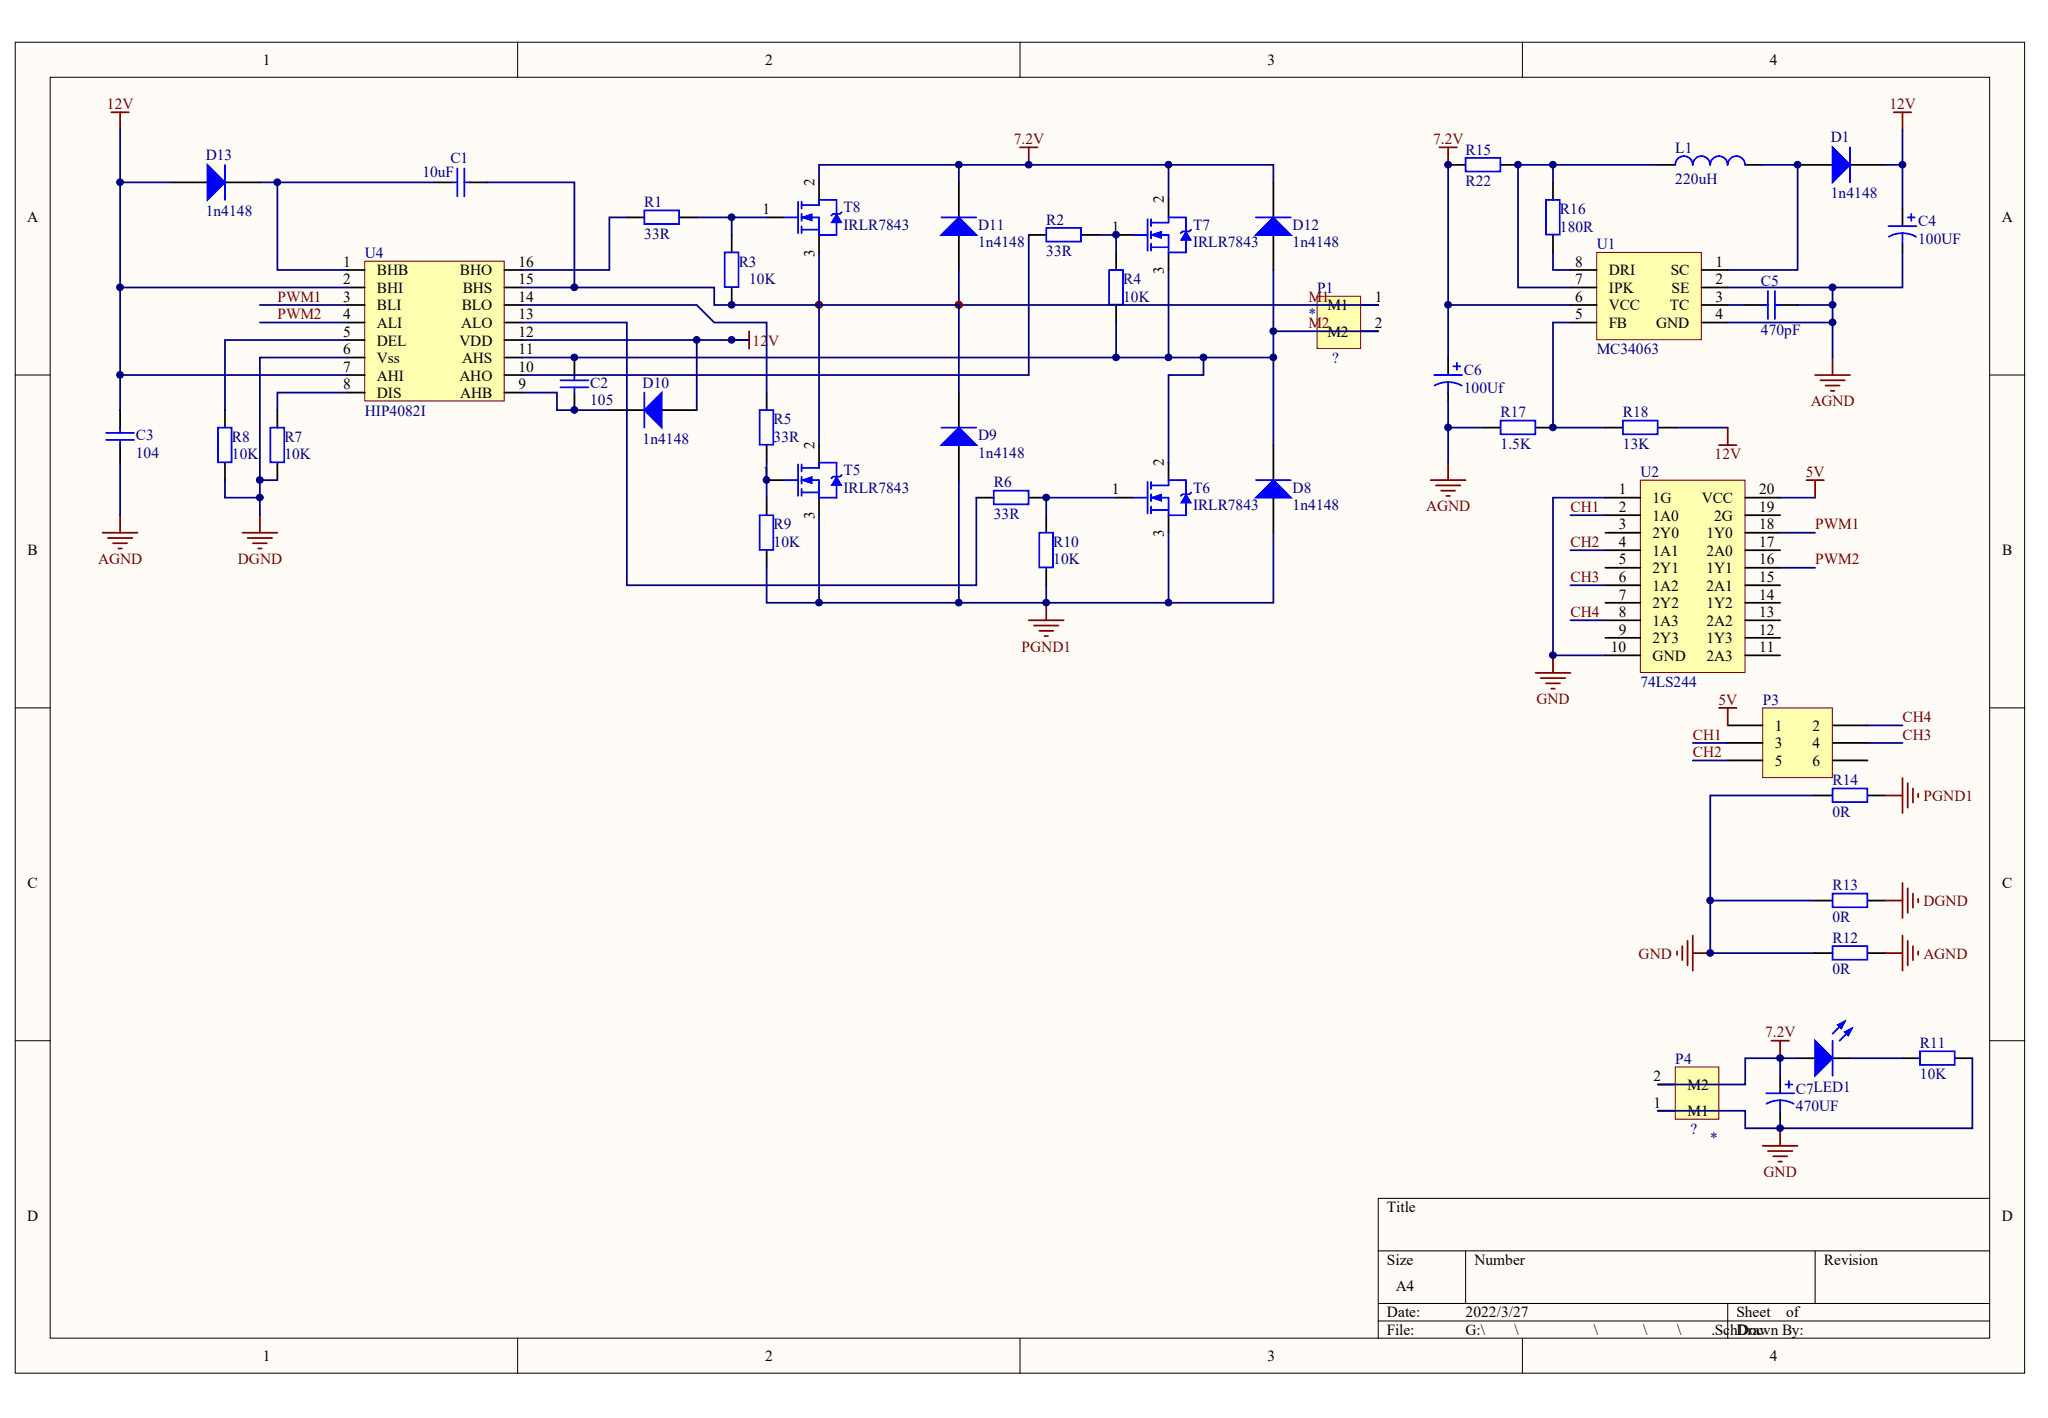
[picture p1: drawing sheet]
<svg xmlns="http://www.w3.org/2000/svg" width="289mm" height="200mm" viewBox="0 0 289 200" stroke-linecap="round" stroke-linejoin="round" font-family="sans-serif">
<defs><g id="words">
<g font-size="2.2">
<text x="37.1" y="9.2">1</text>
<text x="107.9" y="9.2">2</text>
<text x="178.8" y="9.2">3</text>
<text x="249.7" y="9.2">4</text>
<text x="3.9" y="31.4">A</text>
<text x="107.6" y="30.2">1</text>
<text x="156.9" y="32.7">1</text>
<text x="282.4" y="31.4">A</text>
<text x="48.4" y="37.6">1</text>
<text x="48.4" y="40.1">2</text>
<text x="53.2" y="38.9">BHB</text>
<text x="53.2" y="41.3">BHI</text>
<text x="64.9" y="38.9">BHO</text>
<text x="65.3" y="41.3">BHS</text>
<text x="73.1" y="40.1">15</text>
<text x="73.1" y="37.6">16</text>
<text x="222.2" y="40.1">7</text>
<text x="222.2" y="37.6">8</text>
<text x="227" y="41.3">IPK</text>
<text x="227" y="38.9">DRI</text>
<text x="235.7" y="38.9">SC</text>
<text x="235.8" y="41.3">SE</text>
<text x="242" y="37.6">1</text>
<text x="242" y="40.1">2</text>
<text x="48.4" y="42.6">3</text>
<text x="48.4" y="45">4</text>
<text x="48.4" y="47.5">5</text>
<text x="53.2" y="43.8">BLI</text>
<text x="53.2" y="46.3">ALI</text>
<text x="65.1" y="46.3">ALO</text>
<text x="65.1" y="43.8">BLO</text>
<text x="73.1" y="47.5">12</text>
<text x="73.1" y="45">13</text>
<text x="73.1" y="42.6">14</text>
<text x="187.3" y="43.8">M1</text>
<text x="187.3" y="47.5">M2</text>
<text x="193.9" y="42.6">1</text>
<text x="193.9" y="46.3">2</text>
<text x="222.2" y="45">5</text>
<text x="222.2" y="42.6">6</text>
<text x="227" y="46.3">FB</text>
<text x="227" y="43.8">VCC</text>
<text x="233.6" y="46.3">GND</text>
<text x="235.6" y="43.8">TC</text>
<text x="242" y="42.6">3</text>
<text x="242" y="45">4</text>
<text x="48.4" y="50">6</text>
<text x="48.4" y="52.4">7</text>
<text x="53.2" y="48.7">DEL</text>
<text x="53.2" y="51.2">Vss</text>
<text x="53.2" y="53.7">AHI</text>
<text x="64.8" y="53.7">AHO</text>
<text x="64.8" y="48.7">VDD</text>
<text x="65.2" y="51.2">AHS</text>
<text x="73.1" y="52.4">10</text>
<text x="73.1" y="50">11</text>
<text x="48.4" y="54.9">8</text>
<text x="53.2" y="56.2">DIS</text>
<text x="64.9" y="56.2">AHB</text>
<text x="73.1" y="54.9">9</text>
<text x="107.6" y="67.3">1</text>
<text x="156.9" y="69.7">1</text>
<text x="228.4" y="69.7">1</text>
<text x="233.1" y="71">1G</text>
<text x="240.1" y="71">VCC</text>
<text x="248.2" y="69.7">20</text>
<text x="228.4" y="72.2">2</text>
<text x="228.4" y="74.7">3</text>
<text x="228.4" y="77.2">4</text>
<text x="233.1" y="73.5">1A0</text>
<text x="233.1" y="75.9">2Y0</text>
<text x="240.7" y="75.9">1Y0</text>
<text x="241.8" y="73.5">2G</text>
<text x="248.2" y="77.2">17</text>
<text x="248.2" y="74.7">18</text>
<text x="248.2" y="72.2">19</text>
<text x="3.9" y="78.3">B</text>
<text x="228.4" y="79.6">5</text>
<text x="228.4" y="82.1">6</text>
<text x="233.1" y="78.4">1A1</text>
<text x="233.1" y="80.9">2Y1</text>
<text x="233.1" y="83.3">1A2</text>
<text x="240.7" y="80.9">1Y1</text>
<text x="240.8" y="83.3">2A1</text>
<text x="240.8" y="78.4">2A0</text>
<text x="248.2" y="82.1">15</text>
<text x="248.2" y="79.6">16</text>
<text x="282.5" y="78.3">B</text>
<text x="228.4" y="84.6">7</text>
<text x="228.4" y="87">8</text>
<text x="228.4" y="89.5">9</text>
<text x="233.1" y="85.8">2Y2</text>
<text x="233.1" y="88.3">1A3</text>
<text x="240.7" y="85.8">1Y2</text>
<text x="240.8" y="88.3">2A2</text>
<text x="248.2" y="89.5">12</text>
<text x="248.2" y="87">13</text>
<text x="248.2" y="84.6">14</text>
<text x="227.2" y="92">10</text>
<text x="233.1" y="90.7">2Y3</text>
<text x="233.1" y="93.2">GND</text>
<text x="240.7" y="90.7">1Y3</text>
<text x="240.8" y="93.2">2A3</text>
<text x="248.2" y="92">11</text>
<text x="250.4" y="103.1">1</text>
<text x="250.4" y="105.6">3</text>
<text x="255.7" y="103.1">2</text>
<text x="255.7" y="105.6">4</text>
<text x="250.4" y="108">5</text>
<text x="255.7" y="108">6</text>
<text x="3.9" y="125.3">C</text>
<text x="282.5" y="125.3">C</text>
<text x="233.3" y="152.5">2</text>
<text x="238.1" y="153.8">M2</text>
<text x="233.3" y="156.2">1</text>
<text x="238.1" y="157.5">M1</text>
<text x="3.9" y="172.2">D</text>
<text x="195.7" y="171">Title</text>
<text x="282.4" y="172.2">D</text>
<text x="195.7" y="178.4">Size</text>
<text x="208" y="178.4">Number</text>
<text x="257.3" y="178.4">Revision</text>
<text x="195.7" y="185.8">Date:</text>
<text x="196.9" y="182.1">A4</text>
<text x="206.8" y="185.8">2022/3/27</text>
<text x="245" y="185.8">Sheet</text>
<text x="252" y="185.8">of</text>
<text x="195.7" y="188.3">File:</text>
<text x="206.8" y="188.3">G:\</text>
<text x="213.7" y="188.3">\</text>
<text x="224.9" y="188.3">\</text>
<text x="231.8" y="188.3">\</text>
<text x="236.6" y="188.3">\</text>
<text x="241.4" y="188.3">.Sc</text>
<text x="244.1" y="188.3">hDoc</text>
<text x="245" y="188.3">Drawn By:</text>
<text x="37.1" y="192">1</text>
<text x="107.9" y="192">2</text>
<text x="178.8" y="192">3</text>
<text x="249.7" y="192">4</text>
</g>
<g font-size="2.2" fill="#800000">
<text x="15.1" y="15.4">12V</text>
<text x="266.5" y="15.4">12V</text>
<text x="143" y="20.3">7.2V</text>
<text x="202.2" y="20.3">7.2V</text>
<text x="39.1" y="42.6">PWM1</text>
<text x="39.1" y="45">PWM2</text>
<text x="184.6" y="42.6">M1</text>
<text x="184.6" y="46.3">M2</text>
<text x="106.2" y="48.7">12</text>
<text x="108.4" y="48.7">V</text>
<text x="255.5" y="57.3">AGND</text>
<text x="241.9" y="64.7">12V</text>
<text x="254.8" y="67.3">5V</text>
<text x="201.2" y="72.1">AGND</text>
<text x="221.6" y="72.2">CH1</text>
<text x="221.6" y="77.2">CH2</text>
<text x="256.1" y="74.7">PWM1</text>
<text x="13.9" y="79.6">AGND</text>
<text x="33.6" y="79.6">DGND</text>
<text x="221.6" y="82.1">CH3</text>
<text x="256.1" y="79.6">PWM2</text>
<text x="221.6" y="87">CH4</text>
<text x="144.1" y="91.9">PGND1</text>
<text x="216.7" y="99.3">GND</text>
<text x="242.4" y="99.4">5V</text>
<text x="268.4" y="101.9">CH4</text>
<text x="238.8" y="104.3">CH1</text>
<text x="238.8" y="106.8">CH2</text>
<text x="268.4" y="104.3">CH3</text>
<text x="271.4" y="113">PGND1</text>
<text x="271.4" y="127.8">DGND</text>
<text x="231.2" y="135.2">GND</text>
<text x="271.4" y="135.2">AGND</text>
<text x="249" y="146.3">7.2V</text>
<text x="248.8" y="166">GND</text>
</g>
<g font-size="2.2" fill="#000080">
<text x="29" y="22.5">D13</text>
<text x="63.5" y="23">C1</text>
<text x="206.8" y="21.8">R15</text>
<text x="236.3" y="21.6">L1</text>
<text x="258.3" y="20.1">D1</text>
<text x="59.6" y="25">10uF</text>
<text x="90.9" y="29.2">R1</text>
<text x="119" y="30">T8</text>
<text x="206.8" y="26.3">R22</text>
<text x="236.3" y="26">220uH</text>
<text x="258.3" y="28">1n4148</text>
<text x="29" y="30.5">1n4148</text>
<text x="90.9" y="33.7">33R</text>
<text x="119" y="32.4">IRLR7843</text>
<text x="138" y="32.4">D11</text>
<text x="138" y="34.9">1n4148</text>
<text x="147.6" y="31.7">R2</text>
<text x="168.3" y="32.4">T7</text>
<text x="168.3" y="34.9">IRLR7843</text>
<text x="182.4" y="32.4">D12</text>
<text x="182.4" y="34.9">1n4148</text>
<text x="220.1" y="30.2">R16</text>
<text x="220.1" y="32.7">180R</text>
<text x="225.3" y="35.2">U1</text>
<text x="270.6" y="31.9">C4</text>
<text x="270.6" y="34.4">100UF</text>
<text x="51.5" y="36.4">U4</text>
<text x="104.2" y="37.6">R3</text>
<text x="105.7" y="40.1">10K</text>
<text x="147.6" y="36.1">33R</text>
<text x="158.4" y="40.1">R4</text>
<text x="185.8" y="41.3">P1</text>
<text x="248.4" y="40.3">C5</text>
<text x="158.4" y="42.6">10K</text>
<text x="184.6" y="45">*</text>
<text x="248.4" y="47.3">470pF</text>
<text x="187.9" y="51.2">?</text>
<text x="206.5" y="52.9">C6</text>
<text x="225.3" y="50">MC34063</text>
<text x="51.5" y="58.6">HIP4082I</text>
<text x="83.3" y="54.7">C2</text>
<text x="83.3" y="57.1">105</text>
<text x="90.7" y="54.7">D10</text>
<text x="109.1" y="59.9">R5</text>
<text x="206.5" y="55.4">100Uf</text>
<text x="211.7" y="58.9">R17</text>
<text x="229" y="58.9">R18</text>
<text x="19.2" y="62.1">C3</text>
<text x="19.2" y="64.6">104</text>
<text x="32.7" y="62.3">R8</text>
<text x="32.7" y="64.8">10K</text>
<text x="40.1" y="62.3">R7</text>
<text x="40.1" y="64.8">10K</text>
<text x="90.7" y="62.6">1n4148</text>
<text x="109.1" y="62.3">33R</text>
<text x="138" y="62.1">D9</text>
<text x="138" y="64.6">1n4148</text>
<text x="211.7" y="63.3">1.5K</text>
<text x="229" y="63.3">13K</text>
<text x="119" y="67">T5</text>
<text x="119" y="69.5">IRLR7843</text>
<text x="140.2" y="68.8">R6</text>
<text x="168.3" y="69.5">T6</text>
<text x="168.3" y="72">IRLR7843</text>
<text x="182.4" y="69.5">D8</text>
<text x="182.4" y="72">1n4148</text>
<text x="231.4" y="67.3">U2</text>
<text x="109.1" y="74.7">R9</text>
<text x="109.1" y="77.2">10K</text>
<text x="140.2" y="73.2">33R</text>
<text x="148.6" y="77.2">R10</text>
<text x="148.6" y="79.6">10K</text>
<text x="231.4" y="96.9">74LS244</text>
<text x="248.7" y="99.4">P3</text>
<text x="258.5" y="110.8">R14</text>
<text x="258.5" y="115.2">0R</text>
<text x="258.5" y="125.6">R13</text>
<text x="258.5" y="130">0R</text>
<text x="258.5" y="133">R12</text>
<text x="258.5" y="137.4">0R</text>
<text x="270.9" y="147.8">R11</text>
<text x="236.3" y="150.1">P4</text>
<text x="253.4" y="154.3">C7LED1</text>
<text x="270.9" y="152.3">10K</text>
<text x="238.5" y="159.9">?</text>
<text x="241.3" y="161.2">*</text>
<text x="253.4" y="156.7">470UF</text>
</g>
<g font-size="2.1">
<text x="114.9" y="26.2" transform="rotate(-90 114.9 26.2)">2</text>
<text x="164.2" y="28.7" transform="rotate(-90 164.2 28.7)">2</text>
<text x="114.9" y="36.2" transform="rotate(-90 114.9 36.2)">3</text>
<text x="164.2" y="38.7" transform="rotate(-90 164.2 38.7)">3</text>
<text x="114.9" y="63.3" transform="rotate(-90 114.9 63.3)">2</text>
<text x="164.2" y="65.8" transform="rotate(-90 164.2 65.8)">2</text>
<text x="114.9" y="73.3" transform="rotate(-90 114.9 73.3)">3</text>
<text x="164.2" y="75.7" transform="rotate(-90 164.2 75.7)">3</text>
</g>
</g></defs>
<g fill="#fffcf8" stroke="#000" stroke-width=".14">
<path d="M2.2 6h283.4v187.7h-283.4z"/>
<path d="M7.1 10.9h273.6v177.9h-273.6z"/>
</g>
<g fill="none" stroke="#000" stroke-width=".14">
<path d="M73 6v4.9M143.9 6v4.9M214.8 6v4.9M2.2 52.9h4.9M280.7 52.9h5M2.2 99.9h4.9M280.7 99.9h5M2.2 146.8h4.9M280.7 146.8h5M194.4 176.5h86.3M206.8 176.5v7.4M256.1 176.5v7.4"/>
<path d="M280.7 169h-86.3v19.8M73 188.8v5M143.9 188.8v5M194.4 183.9h86.3M194.4 186.3h86.3M214.8 188.8v5M243.7 183.9v4.9"/>
</g>
<g fill="#000080" stroke="#000080" stroke-width=".14">
<circle cx="115.5" cy="43" r=".48"/>
<circle cx="135.3" cy="43" r=".48"/>
</g>
<path d="M51.5 36.8h19.6v19.8h-19.6z" fill="#ffffb0" stroke="#800000" stroke-width=".14"/>
<g fill="none" stroke="#000" stroke-width=".25">
<path d="M49 38.1h2.5M71.2 38.1h2.4M88.4 30.7h2.5M95.8 30.7h2.5M103.2 33.1v2.5M145.1 33.1h2.5M152.5 33.1h2.5M157.5 35.6v2.5M31.7 57.8v2.5M39.1 57.8v2.5M49 40.6h2.5M49 43h2.5"/>
<path d="M49 45.5h2.5M49 48h2.5M49 50.4h2.5M49 52.9h2.5M49 55.4h2.5M71.2 40.6h2.4M71.2 43h2.4M71.2 45.5h2.4M71.2 48h2.4M71.2 50.4h2.4M71.2 52.9h2.4M71.2 55.4h2.4"/>
<path d="M103.2 40.6v2.4M108.2 55.4v2.4M157.5 43v2.5M31.7 65.3v2.4M39.1 65.3v2.4M108.2 62.8v2.5M108.2 70.2v2.5M108.2 77.6v2.5M137.7 70.2h2.5M145.1 70.2h2.5M147.6 72.7v2.4M147.6 80.1v2.5"/>
</g>
<path d="M90.9 29.7h4.9v1.9h-4.9zM102.2 35.6h2v4.9h-2zM147.6 32.2h4.9v1.9h-4.9zM156.5 38.1h1.9v4.9h-1.9zM107.2 57.8h1.9v4.9h-1.9zM30.7 60.3h2v4.9h-2zM38.1 60.3h2v4.9h-2zM107.2 72.7h1.9v4.9h-1.9zM140.2 69.2h4.9v1.9h-4.9zM146.6 75.1h2v4.9h-2z" fill="none" stroke="#00f" stroke-width=".25"/>
<path d="M185.8 41.8h6.1v7.4h-6.1z" fill="#ffffb0" stroke="#800000" stroke-width=".14"/>
<g fill="none" stroke="#000" stroke-width=".25">
<path d="M24.3 25.7h5M31.7 25.7h5M61.3 25.7h2.5M66.2 25.7h2.5M108.2 30.7h2.4M115.6 25.7v2.5M115.6 33.1v2.5M135.3 25.7v5M135.3 33.1v5M157.5 33.1h2.4M164.9 28.2v2.5M164.9 35.6v2.5"/>
<path d="M179.6 25.7v5M179.6 33.1v5M253.6 23.3h4.9M261 23.3h4.9M16.9 57.8v2.5M81 50.4v2.5M81 55.4v2.4M86 57.8h4.9M93.4 57.8h4.9M135.3 55.4v4.9M192 43h2.4M192 46.7h2.4"/>
<path d="M16.9 62.8v2.5M108.2 67.7h2.4M115.6 62.8v2.5M115.6 70.2v2.5M135.3 62.8v4.9M157.5 70.2h2.4M164.9 65.3v2.4M164.9 72.7v2.4M179.6 62.8v4.9M179.6 70.2v4.9"/>
</g>
<g fill="none" stroke="#00f" stroke-width=".25">
<path d="M31.7 23.3v4.9M63.8 25.7h.7M64.5 23.7v4M65.5 23.7v4M65.5 25.7h.7M110.6 30.7h2M112.6 28.4v4.5M113.1 28.9h2.5v-.7h2.4v2M113.1 30.7h2.5v2.4h2.4v-1.7M113.1 28.4v1M113.1 30.2v1M113.1 31.9v1"/>
<path d="M113.1 32.4h2.5M118.8 29.9l-.3 .3h-1l-.2 .2M132.8 30.7h4.9M159.9 33.1h2M161.9 30.9v4.5M162.4 31.4h2.5v-.7h2.4v1.9M162.4 33.1h2.5v2.5h2.4v-1.7M162.4 30.9v1M162.4 32.6v1M162.4 34.4v1M162.4 34.9h2.5M168.1 32.4l-.3 .2h-1l-.2 .3"/>
<path d="M177.2 30.7h4.9M261 20.8v4.9M79.1 53.6h3.9M79.1 54.6h3.9M81 52.9v.7M81 54.6v.8M90.9 55.4v4.9M15 61.1h3.9M15 62h3.9M16.9 60.3v.8M16.9 62v.8M110.6 67.7h2"/>
<path d="M112.6 65.5v4.5M113.1 67.7h2.5v2.5h2.4v-1.7M113.1 66h2.5v-.7h2.4v1.9M113.1 69.5h2.5M113.1 65.5v1M113.1 67.2v1M113.1 69v1M118.8 67l-.3 .2h-1l-.2 .3M132.8 60.3h4.9M159.9 70.2h2M161.9 68v4.4M162.4 68.5h2.5v-.8h2.4v2"/>
<path d="M162.4 70.2h2.5v2.5h2.4v-1.8M162.4 71.9h2.5M162.4 68v1M162.4 69.7v1M162.4 71.4v1M168.1 69.5l-.3 .2h-1l-.2 .3M177.2 67.7h4.9"/>
</g>
<g fill="#00f" stroke="#00f" stroke-width=".14">
<path d="M162.4 70.2l1.5-.5v1z"/>
<path d="M167.3 69.7l.8 1.2h-1.5z"/>
<path d="M113.1 67.7l1.5-.5v1z"/>
<path d="M118 67.2l.8 1.3h-1.5z"/>
<path d="M113.1 30.7l1.5-.5v1z"/>
<path d="M118 30.2l.8 1.2h-1.5z"/>
<path d="M162.4 33.1l1.5-.5v1z"/>
<path d="M167.3 32.6l.8 1.3h-1.5z"/>
</g>
<g fill="#00f" stroke="#00f" stroke-width=".25">
<path d="M179.6 67.7l2.5 2.5h-4.9z"/>
<path d="M135.3 60.3l2.4 2.5h-4.9z"/>
<path d="M93.4 55.4v4.9l-2.5-2.5z"/>
<path d="M135.3 30.7l2.4 2.4h-4.9z"/>
<path d="M179.6 30.7l2.5 2.4h-4.9z"/>
<path d="M29.3 23.3l2.4 2.4-2.4 2.5z"/>
<path d="M258.5 20.8l2.5 2.5-2.5 2.4z"/>
</g>
<g fill="none" stroke="#800000" stroke-width=".25">
<path d="M15.7 15.8h2.5M16.9 15.8v2.5M143.9 20.8h2.5M145.1 20.8v2.5M103.2 48h2.5M105.7 46.7v2.5M14.5 75.1h4.9M15.2 75.9h3.5M16 76.6h1.9M16.7 77.4h.5M16.9 72.7v2.4M34.2 75.1h4.9"/>
<path d="M34.9 75.9h3.5M35.7 76.6h2M36.4 77.4h.5M36.7 72.7v2.4M145.1 87.5h5M145.9 88.2h3.4M146.6 89h2M147.4 89.7h.4M147.6 85v2.5"/>
</g>
<g fill="none" stroke="#000080" stroke-width=".25">
<path d="M16.9 18.3v39.5M16.9 25.7h7.4M36.7 25.7h24.6M39.1 25.7v12.4h9.9M68.7 25.7h12.3v14.9M88.4 30.7h-2.4v7.4h-12.4M98.3 30.7h9.9M103.2 30.7v2.4M115.6 25.7v-2.4h64v2.4M135.3 38.1v4.9h59.1M135.3 23.3v2.4M145.1 33.1v19.8h-71.5"/>
<path d="M155 33.1h2.5v2.5M164.9 23.3v4.9M164.9 38.1v12.3M179.6 38.1v8.6M16.9 40.6h32.1M16.9 52.9h32.1M36.7 43h12.3M36.7 45.5h12.3M49 48h-17.3v9.8M49 55.4h-9.9v2.4M49 50.4h-12.3v22.3M73.6 55.4h5v2.4h7.4"/>
<path d="M73.6 43h24.7l2.5 2.5h7.4v9.9M73.6 45.5h14.8v37.1h49.3v-12.4M73.6 40.6h27.2v2.4h34.5v12.4M73.6 48h32.1M73.6 50.4h106M98.3 48v9.8M157.5 45.5v4.9M169.8 50.4v2.5h-4.9v12.4M194.4 46.7h-14.8v16.1M16.9 65.3v7.4M31.7 67.7v2.5h5M36.7 67.7h2.4"/>
<path d="M108.2 65.3v4.9M115.6 72.7v12.3M157.5 70.2h-9.9v2.5M164.9 75.1v9.9M179.6 75.1v9.9h-71.4v-4.9M147.6 82.6v2.4"/>
</g>
<g fill="#800000" stroke="#800000" stroke-width=".14">
<circle cx="115.5" cy="43" r=".48"/>
<circle cx="135.3" cy="43" r=".48"/>
</g>
<path d="M225.3 35.6h14.7v12.3h-14.7z" fill="#ffffb0" stroke="#800000" stroke-width=".14"/>
<g fill="none" stroke="#000" stroke-width=".25">
<path d="M204.3 23.3h2.5M211.7 23.3h2.5M219.1 25.7v2.5M219.1 33.1v2.5M221.6 38.1h3.7M233.9 23.3h2.4M240 38.1h3.7M246.2 23.3h2.5M268.4 29.4v2.5M268.4 34.4v1.2M204.3 50.4v2.5M204.3 55.4v1.2"/>
<path d="M221.6 40.6h3.7M221.6 43h3.7M221.6 45.5h3.7M240 40.6h3.7M240 43h3.7M240 45.5h3.7M246.2 43h2.5M251.1 43h2.5M209.2 60.3h2.5M216.6 60.3h2.5M226.5 60.3h2.5M233.9 60.3h2.4"/>
</g>
<g fill="none" stroke="#00f" stroke-width=".25">
<path d="M206.8 22.3h4.9v1.9h-4.9zM218.1 28.2h2v4.9h-2zM238.8 23.3a1.22 1.22 0 0 0-1.2-1.3 1.22 1.22 0 0 0-1.3 1.3M241.3 23.3a1.22 1.22 0 0 0-1.3-1.3 1.22 1.22 0 0 0-1.2 1.3M243.7 23.3a1.22 1.22 0 0 0-1.2-1.3 1.22 1.22 0 0 0-1.2 1.3M246.2 23.3a1.22 1.22 0 0 0-1.2-1.3 1.22 1.22 0 0 0-1.3 1.3M266.4 31.9h4M268.4 32.9l.8 .1 1.1 .4M268.4 32.9l-.8 .1-1.1 .4M268.4 32.9v1.5M269.1 30.7h1M269.6 30.2v1"/>
<path d="M202.3 52.9h4M204.3 53.9l.8 .1 1.1 .4M204.3 53.9l-.8 .1-1.1 .4M204.3 53.9v1.5M205 51.7h1M205.5 51.2v1M211.7 59.3h4.9v2h-4.9zM229 59.3h4.9v2h-4.9zM248.7 43h.7M249.4 41v4M250.4 41v4M250.4 43h.7"/>
</g>
<g fill="none" stroke="#800000" stroke-width=".25">
<path d="M267.2 15.8h2.4M268.4 15.8v2.5M203.1 20.8h2.4M204.3 20.8v2.5M256.1 52.9h4.9M256.8 53.6h3.5M257.5 54.4h2M258.3 55.1h.5M258.5 50.4v2.5M201.8 67.7h5M202.6 68.5h3.4M203.3 69.2h2"/>
<path d="M204.1 70h.4M204.3 65.3v2.4M242.5 62.8h2.5M243.7 60.3v2.5"/>
</g>
<g fill="none" stroke="#000080" stroke-width=".25">
<path d="M268.4 18.3v5M204.3 23.3v19.7h17.3M219.1 35.6v2.5h2.5M219.1 23.3v2.4M233.9 23.3h-19.7v17.3h7.4M248.7 23.3h4.9v14.8h-9.9M265.9 23.3h2.5v6.1M268.4 35.6v5h-9.9M204.3 43v7.4M204.3 56.6v8.7M221.6 45.5h-2.5v14.8h7.4M243.7 40.6h14.8v9.8"/>
<path d="M243.7 43h2.5M243.7 45.5h14.8M253.6 43h4.9M204.3 60.3h4.9M236.3 60.3h7.4"/>
</g>
<path d="M248.7 99.9h9.8v9.8h-9.8z" fill="#ffffb0" stroke="#800000" stroke-width=".14"/>
<path d="M243.7 102.3h5M243.7 104.8h5M243.7 107.3h5M256.1 112.2h2.4M258.5 102.3h5M258.5 104.8h5M258.5 107.3h5M263.5 112.2h2.4M256.1 127h2.4M256.1 134.4h2.4M263.5 127h2.4M263.5 134.4h2.4" fill="none" stroke="#000" stroke-width=".25"/>
<g fill="none" stroke="#800000" stroke-width=".25">
<path d="M242.5 99.9h2.5M243.7 99.9v2.4M265.9 112.2h2.5M268.4 109.7v5M269.1 110.5v3.4M269.9 111.2v2M270.6 112v.5M236.6 134.2v.5M237.3 133.5v1.9M238.1 132.7v3.5M238.8 132v4.9M238.8 134.4h2.5"/>
<path d="M265.9 134.4h2.5M265.9 127h2.5M268.4 124.6v4.9M268.4 132v4.9M269.1 125.3v3.5M269.1 132.7v3.5M269.9 126v2M269.9 133.5v1.9M270.6 126.8v.5M270.6 134.2v.5"/>
</g>
<path d="M238.8 107.3h4.9M238.8 104.8h4.9M241.3 127h14.8" fill="none" stroke="#000080" stroke-width=".25"/>
<path d="M258.5 111.2h4.9v1.9h-4.9zM258.5 126h4.9v2h-4.9zM258.5 133.5h4.9v1.9h-4.9z" fill="none" stroke="#00f" stroke-width=".25"/>
<path d="M236.3 150.5h6.2v7.4h-6.2z" fill="#ffffb0" stroke="#800000" stroke-width=".14"/>
<path d="M233.9 156.7h2.4M233.9 153h2.4M251.1 151.7v2.5M251.1 156.7v1.2M253.6 149.3h2.5M258.5 149.3h2.5M268.4 149.3h2.5M275.8 149.3h2.5" fill="none" stroke="#000" stroke-width=".25"/>
<g fill="#00f" stroke="#00f" stroke-width=".25">
<path d="M256.1 146.8l2.4 2.5-2.4 2.4z"/>
<path d="M260.3 145.6l.9-.5-.4 1z"/>
<path d="M259.3 144.6l1-.5-.5 1z"/>
</g>
<path d="M249.2 154.2h3.9M251.1 155.2l.8 .1 1.2 .4M251.1 155.2l-1.1 .2-.8 .3M251.1 155.2v1.5M251.9 153h1M252.4 152.5v1M258.5 146.8v4.9M260.3 144.1l-1.8 1.7M261.2 145.1l-1.7 1.7M270.9 148.3h4.9v1.9h-4.9z" fill="none" stroke="#00f" stroke-width=".25"/>
<path d="M251.1 149.3v2.4M251.1 157.9v1.3M253.6 149.3h-7.4v3.7h-12.3M261 149.3h7.4M278.3 149.3v9.9h-32.1v-2.5h-12.3" fill="none" stroke="#000080" stroke-width=".25"/>
<path d="M249.9 146.8h2.5M251.1 146.8v2.5M251.1 159.2v2.4M248.7 161.6h4.9M249.4 162.4h3.5M250.2 163.1h1.9M250.9 163.9h.5" fill="none" stroke="#800000" stroke-width=".25"/>
<path d="M231.4 67.7h14.8v27.2h-14.8z" fill="#ffffb0" stroke="#800000" stroke-width=".14"/>
<g fill="none" stroke="#000" stroke-width=".25">
<path d="M226.5 70.2h4.9M226.5 72.7h4.9M226.5 75.1h4.9M226.5 77.6h4.9M246.2 70.2h4.9M246.2 72.7h4.9M246.2 75.1h4.9M246.2 77.6h4.9M226.5 80.1h4.9M226.5 82.6h4.9M226.5 85h4.9M226.5 87.5h4.9"/>
<path d="M226.5 90h4.9M226.5 92.4h4.9M246.2 80.1h4.9M246.2 82.6h4.9M246.2 85h4.9M246.2 87.5h4.9M246.2 90h4.9M246.2 92.4h4.9"/>
</g>
<path d="M254.8 67.7h2.5M256.1 67.7v2.5M216.6 94.9h5M217.4 95.7h3.4M218.1 96.4h2M218.8 97.1h.5M219.1 92.4v2.5" fill="none" stroke="#800000" stroke-width=".25"/>
<g fill="none" stroke="#000080" stroke-width=".25">
<path d="M115.6 35.6v27.2M135.3 67.7v17.3M221.6 72.7h4.9M221.6 77.6h4.9M226.5 70.2h-7.4v22.2h7.4M251.1 75.1h5M251.1 70.2h5M221.6 82.6h4.9M221.6 87.5h4.9M251.1 80.1h5M256.1 112.2h-14.8v22.2h14.8M263.5 102.3h4.9"/>
<path d="M263.5 104.8h4.9"/>
</g>
<g fill="#000080" stroke="#000080" stroke-width=".14">
<circle cx="16.9" cy="52.9" r=".48"/>
<circle cx="16.9" cy="40.5" r=".48"/>
<circle cx="16.9" cy="25.7" r=".48"/>
<circle cx="36.7" cy="70.2" r=".48"/>
<circle cx="36.7" cy="67.7" r=".48"/>
<circle cx="39.1" cy="25.7" r=".48"/>
<circle cx="81" cy="57.8" r=".48"/>
<circle cx="81" cy="50.4" r=".48"/>
<circle cx="81" cy="40.5" r=".48"/>
<circle cx="98.3" cy="47.9" r=".48"/>
<circle cx="103.2" cy="47.9" r=".48"/>
<circle cx="103.2" cy="43" r=".48"/>
<circle cx="103.2" cy="30.6" r=".48"/>
<circle cx="108.1" cy="67.7" r=".47"/>
<circle cx="115.5" cy="85" r=".48"/>
<circle cx="135.3" cy="85" r=".48"/>
<circle cx="135.3" cy="23.2" r=".48"/>
<circle cx="145.1" cy="23.2" r=".48"/>
<circle cx="147.6" cy="85" r=".48"/>
<circle cx="147.6" cy="70.2" r=".48"/>
<circle cx="157.5" cy="50.4" r=".48"/>
<circle cx="157.5" cy="33.1" r=".48"/>
<circle cx="164.8" cy="85" r=".48"/>
<circle cx="164.8" cy="50.4" r=".48"/>
<circle cx="164.8" cy="23.2" r=".48"/>
<circle cx="169.8" cy="50.4" r=".48"/>
<circle cx="179.6" cy="50.4" r=".48"/>
<circle cx="179.6" cy="46.7" r=".48"/>
<circle cx="204.3" cy="60.3" r=".48"/>
<circle cx="204.3" cy="43" r=".48"/>
<circle cx="204.3" cy="23.2" r=".48"/>
<circle cx="214.2" cy="23.2" r=".48"/>
<circle cx="219.1" cy="92.4" r=".48"/>
<circle cx="219.1" cy="60.3" r=".48"/>
<circle cx="219.1" cy="23.2" r=".48"/>
<circle cx="241.3" cy="134.4" r=".48"/>
<circle cx="241.3" cy="127" r=".48"/>
<circle cx="251.1" cy="159.1" r=".48"/>
<circle cx="251.1" cy="149.3" r=".48"/>
<circle cx="253.6" cy="23.2" r=".48"/>
<circle cx="258.5" cy="45.5" r=".48"/>
<circle cx="258.5" cy="43" r=".48"/>
<circle cx="258.5" cy="40.5" r=".48"/>
<circle cx="268.4" cy="23.2" r=".48"/>
</g>
<use href="#words"/>
</svg>
